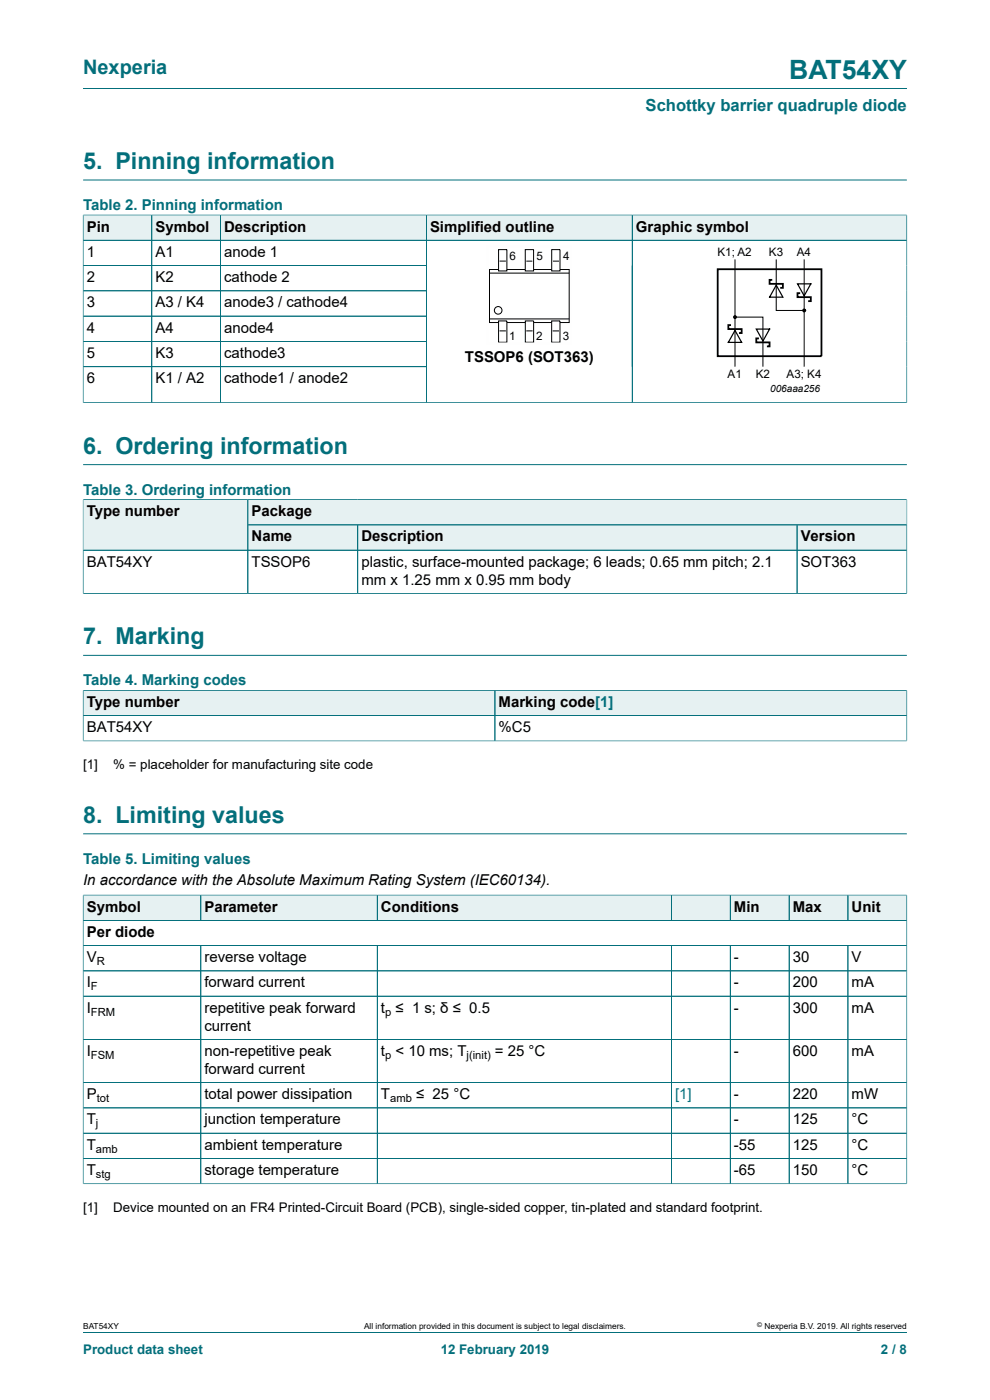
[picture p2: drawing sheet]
<svg xmlns="http://www.w3.org/2000/svg" width="210mm" height="297mm" viewBox="0 0 210 297" stroke-linecap="round" stroke-linejoin="round" font-family="sans-serif">
<defs><g id="words">
<text font-size="5.6" fill="#036f7b" x="167.4" y="16.8">BAT54XY</text>
<g font-size="4.9" fill="#036f7b">
<text x="17.6" y="35.9">5. Pinning information</text>
<text x="17.6" y="96.2">6. Ordering information</text>
<text x="17.6" y="136.7">7. Marking</text>
<text x="17.6" y="174.5">8. Limiting values</text>
</g>
<text font-size="4.2" fill="#036f7b" x="17.6" y="15.6">Nexperia</text>
<text font-size="3.5" fill="#036f7b" x="136.9" y="23.7">Schottky barrier quadruple diode</text>
<g font-size="3.2" fill="#036f7b">
<text x="17.6" y="44.5">Table 2. Pinning information</text>
<text x="17.6" y="104.9">Table 3. Ordering information</text>
<text x="17.6" y="145.4">Table 4. Marking codes</text>
<text x="17.6" y="183.2">Table 5. Limiting values</text>
</g>
<g font-size="3.2">
<text x="18.4" y="49.1">Pin</text>
<text x="33" y="49.1">Symbol</text>
<text x="47.5" y="49.1">Description</text>
<text x="91.2" y="49.1">Simplified outline</text>
<text x="134.9" y="49.1">Graphic symbol</text>
<text x="18.4" y="54.5">1</text>
<text x="18.4" y="59.8">2</text>
<text x="33" y="54.5">A1</text>
<text x="33" y="59.8">K2</text>
<text x="47.5" y="54.5">anode 1</text>
<text x="47.5" y="59.8">cathode 2</text>
<text x="18.4" y="65.2">3</text>
<text x="33" y="65.2">A3 / K4</text>
<text x="47.5" y="65.2">anode3 / cathode4</text>
<text x="18.4" y="70.6">4</text>
<text x="33" y="70.6">A4</text>
<text x="47.5" y="70.6">anode4</text>
<text x="18.4" y="75.9">5</text>
<text x="33" y="75.9">K3</text>
<text x="47.5" y="75.9">cathode3</text>
<text x="98.6" y="76.8">TSSOP6 (SOT363)</text>
<text x="18.4" y="81.3">6</text>
<text x="33" y="81.3">K1 / A2</text>
<text x="47.5" y="81.3">cathode1 / anode2</text>
<text x="18.4" y="109.5">Type number</text>
<text x="53.4" y="109.5">Package</text>
<text x="53.4" y="114.9">Name</text>
<text x="76.7" y="114.9">Description</text>
<text x="169.8" y="114.9">Version</text>
<text x="18.4" y="120.2">BAT54XY</text>
<text x="53.4" y="120.2">TSSOP6</text>
<text x="76.7" y="120.2">plastic, surface-mounted package; 6 leads; 0.65 mm pitch; 2.1</text>
<text x="76.7" y="124">mm x 1.25 mm x 0.95 mm body</text>
<text x="169.8" y="120.2">SOT363</text>
<text x="18.4" y="150">Type number</text>
<text x="105.8" y="150">Marking code[1]</text>
<text x="18.4" y="155.3">BAT54XY</text>
<text x="105.8" y="155.3">%C5</text>
<text x="17.6" y="187.7">In accordance with the Absolute Maximum Rating System (IEC60134).</text>
<text x="18.4" y="193.4">Symbol</text>
<text x="43.4" y="193.4">Parameter</text>
<text x="80.8" y="193.4">Conditions</text>
<text x="155.7" y="193.4">Min</text>
<text x="168.2" y="193.4">Max</text>
<text x="180.7" y="193.4">Unit</text>
<text x="18.4" y="198.8">Per diode</text>
<text x="18.4" y="204.1">V</text>
<text x="18.4" y="209.5">I</text>
<text x="43.4" y="204.1">reverse voltage</text>
<text x="43.4" y="209.5">forward current</text>
<text x="155.7" y="204.1">-</text>
<text x="155.7" y="209.5">-</text>
<text x="168.2" y="204.1">30</text>
<text x="168.2" y="209.5">200</text>
<text x="180.7" y="204.1">V</text>
<text x="180.7" y="209.5">mA</text>
<text x="18.4" y="214.8">I</text>
<text x="43.4" y="214.8">repetitive peak forward</text>
<text x="80.8" y="214.8">t ≤ 1 s; δ ≤ 0.5</text>
<text x="155.7" y="214.8">-</text>
<text x="168.2" y="214.8">300</text>
<text x="180.7" y="214.8">mA</text>
<text x="43.4" y="218.6">current</text>
<text x="18.4" y="224">I</text>
<text x="43.4" y="224">non-repetitive peak</text>
<text x="43.4" y="227.8">forward current</text>
<text x="80.8" y="224">t &lt; 10 ms; T</text>
<text x="105" y="224">= 25 °C</text>
<text x="155.7" y="224">-</text>
<text x="168.2" y="224">600</text>
<text x="180.7" y="224">mA</text>
<text x="18.4" y="233.2">P</text>
<text x="43.4" y="233.2">total power dissipation</text>
<text x="80.8" y="233.2">T</text>
<text x="88.3" y="233.2">≤ 25 °C</text>
<text x="155.7" y="233.2">-</text>
<text x="168.2" y="233.2">220</text>
<text x="180.7" y="233.2">mW</text>
<text x="18.4" y="238.5">T</text>
<text x="43.4" y="238.5">junction temperature</text>
<text x="155.7" y="238.5">-</text>
<text x="168.2" y="238.5">125</text>
<text x="180.7" y="238.5">°C</text>
<text x="18.4" y="243.9">T</text>
<text x="43.4" y="243.9">ambient temperature</text>
<text x="155.7" y="243.9">-55</text>
<text x="168.2" y="243.9">125</text>
<text x="180.7" y="243.9">°C</text>
<text x="18.4" y="249.3">T</text>
<text x="43.4" y="249.3">storage temperature</text>
<text x="155.7" y="249.3">-65</text>
<text x="168.2" y="249.3">150</text>
<text x="180.7" y="249.3">°C</text>
</g>
<text font-size="3.2" fill="#00f" x="143.2" y="233.2">[1]</text>
<g font-size="2.8">
<text x="17.6" y="163.1">[1]</text>
<text x="24" y="163.1">% = placeholder for manufacturing site code</text>
<text x="17.6" y="257.1">[1]</text>
<text x="24" y="257.1">Device mounted on an FR4 Printed-Circuit Board (PCB), single-sided copper, tin-plated and standard footprint.</text>
</g>
<g font-size="2.8" fill="#036f7b">
<text x="17.6" y="287.2">Product data sheet</text>
<text x="93.5" y="287.2">12 February 2019</text>
<text x="186.9" y="287.2">2 / 8</text>
</g>
<g font-size="2.5">
<text x="108.1" y="55.1">6</text>
<text x="113.8" y="55.1">5</text>
<text x="119.5" y="55.1">4</text>
<text x="152.2" y="54.3">K1; A2</text>
<text x="163.1" y="54.3">K3</text>
<text x="169" y="54.3">A4</text>
<text x="108" y="72.1">1</text>
<text x="113.7" y="72.1">2</text>
<text x="119.4" y="72.1">3</text>
<text x="154.3" y="80.2">A1</text>
<text x="160.3" y="80.2">K2</text>
<text x="166.9" y="80.2">A3; K4</text>
</g>
<g font-size="2.4">
<text x="20.5" y="204.7">R</text>
<text x="19.3" y="210.1">F</text>
<text x="19.3" y="215.5">FRM</text>
<text x="81.7" y="215.5">p</text>
<text x="19.3" y="224.6">FSM</text>
<text x="81.7" y="224.6">p</text>
<text x="99" y="224.6">j(init)</text>
<text x="20.5" y="233.8">tot</text>
<text x="82.8" y="233.8">amb</text>
<text x="20.4" y="239.2">j</text>
<text x="20.4" y="244.5">amb</text>
<text x="20.4" y="249.9">stg</text>
</g>
<text font-size="2.1" x="163.4" y="83.1">006aaa256</text>
<g font-size="1.8">
<text x="17.6" y="282">BAT54XY</text>
<text x="77.2" y="282">All information provided in this document is subject to legal disclaimers.</text>
<text x="162.2" y="282">Nexperia B.V. 2019. All rights reserved</text>
</g>
<text font-size="1.4" x="160.6" y="281.6">©</text>
</g></defs>
<path d="M17.6 18.8h174.8M17.6 38.2h174.8" fill="none" stroke="#036f7b" stroke-width=".21"/>
<path d="M17.7 45.7h14.4v5.2h-14.4z" fill="#e6f1f2"/>
<path d="M17.6 45.5v5.5h14.6v-5.4h-14.6" fill="none" stroke="#036f7b" stroke-width=".21"/>
<path d="M32.3 45.7h14.4v5.2h-14.4z" fill="#e6f1f2"/>
<path d="M32.2 45.6h14.6v5.4h-14.6z" fill="none" stroke="#036f7b" stroke-width=".21"/>
<path d="M46.8 45.7h43.6v5.2h-43.6z" fill="#e6f1f2"/>
<path d="M46.8 45.6h43.6v5.4h-43.6z" fill="none" stroke="#036f7b" stroke-width=".21"/>
<path d="M90.5 45.7h43.5v5.2h-43.5z" fill="#e6f1f2"/>
<path d="M90.4 45.6h43.7v5.4h-43.7z" fill="none" stroke="#036f7b" stroke-width=".21"/>
<path d="M134.2 45.7h58.1v5.2h-58.1z" fill="#e6f1f2"/>
<g fill="none" stroke="#036f7b" stroke-width=".21">
<path d="M17.6 56.3h72.8M17.6 51h174.8M17.6 45.7v39.8M17.7 45.6h174.7M32.2 45.7v39.7M46.8 45.7v39.7M90.4 45.7v39.7M134.1 45.6v39.8M192.4 45.5v40M17.6 61.7h72.8M17.6 67.1h72.8M17.6 77.8h72.8"/>
<path d="M90.4 72.4h-72.8M17.6 85.4h174.8M17.6 98.6h174.8M192.4 105.9v5.5h-139.8v-5.4h139.8"/>
</g>
<g fill="none" stroke="#000" stroke-width=".21">
<path d="M103.9 57.9h16.8M105.7 57.2h-1.9v11.2h1.9M105.8 53h1.7v4.5h-1.7zM106 55.4h1.3M107.5 57.2h3.9M111.4 53h1.8v4.5h-1.8zM111.6 55.4h1.3M113.2 57.2h3.8M117 53h1.8v4.5h-1.8zM117.3 55.4h1.3M118.8 57.2h1.9v11.2h-1.9M155.9 55.1v22.6"/>
<path d="M164.7 55.1v10.8h5.9M170.6 55.1v22.6M103.9 67.7h16.8M105.8 68.1h1.7v4.5h-1.7zM106 70.2h1.3M107.5 68.4h3.9M111.4 68.1h1.8v4.5h-1.8zM111.6 70.2h1.4M113.2 68.4h3.8M117 68.1h1.8v4.5h-1.8zM117.2 70.2h1.4M155.9 67.3h5.9v10.4"/>
<circle cx="105.7" cy="65.8" r=".81"/>
</g>
<path d="M103.4 52.4h17.8v20.5h-17.8z" fill="none" stroke="#fefefe" stroke-width=".38"/>
<g fill="none" stroke="#000" stroke-width=".25">
<path d="M155.9 70.1l1.4 2.5h-2.8zM160.4 69.8h2.8l-1.4 2.6zM164.7 60.5l1.4 2.5h-2.9zM169.2 60.2h2.8l-1.4 2.6z"/>
<circle cx="155.9" cy="67.3" r=".28"/>
<circle cx="170.6" cy="65.9" r=".28"/>
</g>
<path d="M152.2 57.1h22v18.5h-22zM163.8 59.4h-.6v.8h2.9v.9h-.6M155.1 69h-.6v.8h2.8v.9h-.5M161 71.8h-.6v.8h2.8v.9h-.5M169.7 62.2h-.5v.8h2.8v.9h-.6" fill="none" stroke="#000" stroke-width=".38"/>
<g fill="#000">
<circle cx="155.9" cy="67.3" r=".28"/>
<circle cx="170.6" cy="65.9" r=".28"/>
</g>
<path d="M52.7 106.1h139.6v5.2h-139.6z" fill="#e6f1f2"/>
<path d="M17.6 105.9v10.8h35v-10.7h-35" fill="none" stroke="#036f7b" stroke-width=".21"/>
<g fill="#e6f1f2">
<path d="M17.7 106.1h34.8v10.5h-34.8z"/>
<path d="M52.7 111.4h23.1v5.2h-23.1z"/>
</g>
<path d="M52.6 111.4h23.3v5.3h-23.3z" fill="none" stroke="#036f7b" stroke-width=".21"/>
<path d="M75.9 111.4h93.1v5.2h-93.1z" fill="#e6f1f2"/>
<path d="M75.9 111.4h93.2v5.3h-93.2z" fill="none" stroke="#036f7b" stroke-width=".21"/>
<path d="M169.1 111.4h23.2v5.2h-23.2z" fill="#e6f1f2"/>
<path d="M17.6 106.1v19.9M17.7 106h174.6M52.6 106.1v19.8M52.7 111.4h139.7M75.9 111.4v14.5M169.1 111.4v14.5M192.4 106.1v19.9M192.4 116.7h-174.8M17.6 125.9h174.8M17.6 139h174.8" fill="none" stroke="#036f7b" stroke-width=".21"/>
<path d="M17.7 146.5h87.2v5.2h-87.2z" fill="#e6f1f2"/>
<path d="M17.6 146.4v5.4h87.4v-5.3h-87.4" fill="none" stroke="#036f7b" stroke-width=".21"/>
<path d="M105.1 146.5h87.2v5.2h-87.2z" fill="#e6f1f2"/>
<path d="M17.6 157.2h174.8M17.6 146.5v10.8M17.7 146.5h174.7M105 146.5v10.7M192.4 146.4v10.9M192.4 151.8h-174.8M17.6 176.9h174.8" fill="none" stroke="#036f7b" stroke-width=".21"/>
<path d="M17.7 190h24.8v5.2h-24.8z" fill="#e6f1f2"/>
<path d="M17.6 189.8v5.4h25v-5.3h-25" fill="none" stroke="#036f7b" stroke-width=".21"/>
<path d="M42.7 190h37.3v5.2h-37.3z" fill="#e6f1f2"/>
<path d="M42.6 189.9h37.4v5.3h-37.4z" fill="none" stroke="#036f7b" stroke-width=".21"/>
<path d="M80.1 190h62.3v5.2h-62.3z" fill="#e6f1f2"/>
<path d="M80 189.9h62.4v5.3h-62.4z" fill="none" stroke="#036f7b" stroke-width=".21"/>
<path d="M142.5 190h12.3v5.2h-12.3z" fill="#e6f1f2"/>
<path d="M142.4 189.9h12.5v5.3h-12.5z" fill="none" stroke="#036f7b" stroke-width=".21"/>
<path d="M155 190h12.3v5.2h-12.3z" fill="#e6f1f2"/>
<path d="M154.9 189.9h12.5v5.3h-12.5z" fill="none" stroke="#036f7b" stroke-width=".21"/>
<path d="M167.5 190h12.3v5.2h-12.3z" fill="#e6f1f2"/>
<path d="M167.4 189.9h12.5v5.3h-12.5z" fill="none" stroke="#036f7b" stroke-width=".21"/>
<path d="M179.9 190h12.4v5.2h-12.4z" fill="#e6f1f2"/>
<g fill="none" stroke="#036f7b" stroke-width=".21">
<path d="M17.6 190v61.2M17.7 189.9h174.7M42.6 190v5.2M80 190v5.2M142.4 190v5.2M154.9 190v5.2M167.4 190v5.2M179.9 189.9v5.3M192.4 189.8v61.4M192.4 195.2h-174.8M17.6 200.6h174.8M42.6 200.6v50.5"/>
<path d="M80 200.6v50.5M142.4 200.6v50.5M154.9 200.6v50.5M167.4 200.6v50.5M179.9 200.6v50.5M192.4 206h-174.8M192.4 211.3h-174.8M17.6 220.5h174.8M17.6 229.7h174.8M192.4 235h-174.8M17.6 251.1h174.8M17.6 240.4h174.8"/>
<path d="M192.4 245.8h-174.8M17.6 282.6h174.8"/>
</g>
<use href="#words"/>
</svg>
